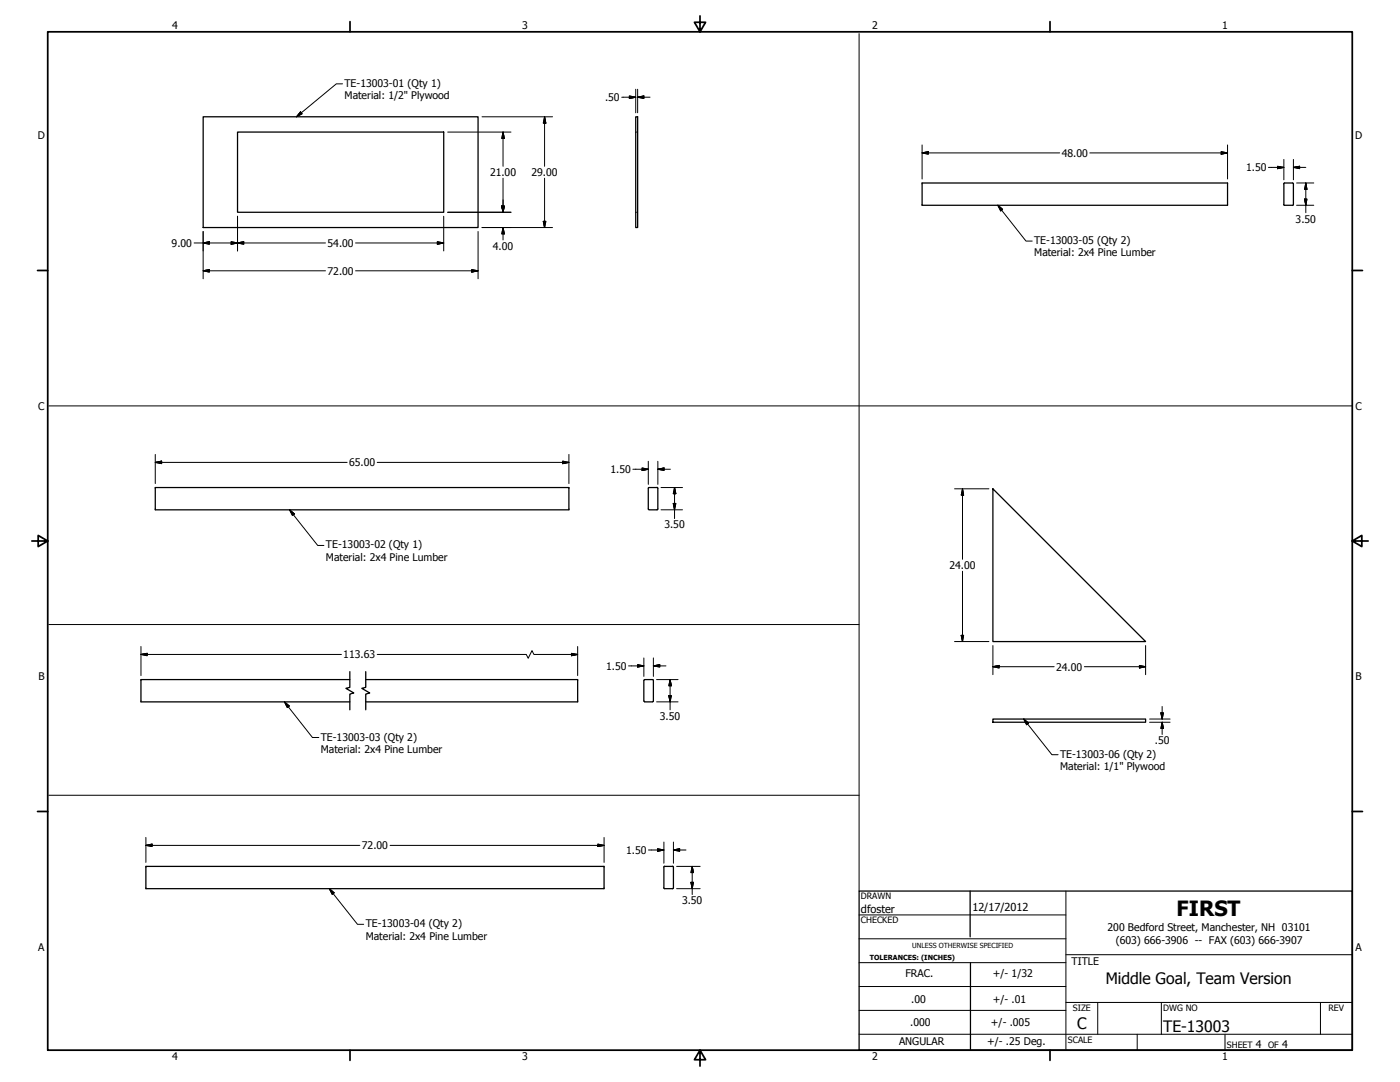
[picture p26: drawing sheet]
<svg xmlns="http://www.w3.org/2000/svg" width="559mm" height="432mm" viewBox="0 0 559 432" stroke-linecap="round" stroke-linejoin="round" font-family="sans-serif">
<defs><g id="words">
<text font-size="8.4" x="469.6" y="365.4">FIRST</text>
<g font-size="6.3">
<text x="441.3" y="392.5">Middle Goal, Team Version</text>
<text x="429.9" y="410.6">C</text>
<text x="464.3" y="411.9">TE-13003</text>
</g>
<g font-size="4.4">
<text x="343.7" y="364.3">dfoster</text>
<text x="388.1" y="363.7">12/17/2012</text>
</g>
<g font-size="4.2">
<text x="68.7" y="11.7">4</text>
<text x="208.4" y="11.7">3</text>
<text x="348.1" y="11.7">2</text>
<text x="487.8" y="11.7">1</text>
<text x="137.5" y="34.6">TE-13003-01 (Qty 1)</text>
<text x="137.5" y="39.7">Material: 1/2&quot; Plywood</text>
<text x="241.5" y="40.3">.50</text>
<text x="15.1" y="55.5">D</text>
<text x="540.9" y="55.5">D</text>
<text x="423.8" y="62.5">48.00</text>
<text x="195.6" y="70.2">21.00</text>
<text x="212.2" y="70.2">29.00</text>
<text x="497.3" y="68.3">1.50</text>
<text x="517.1" y="88.8">3.50</text>
<text x="68.5" y="98.5">9.00</text>
<text x="130.7" y="98.5">54.00</text>
<text x="196.7" y="99.6">4.00</text>
<text x="412.8" y="97.3">TE-13003-05 (Qty 2)</text>
<text x="412.8" y="102.4">Material: 2x4 Pine Lumber</text>
<text x="130.7" y="109.6">72.00</text>
<text x="15.2" y="163.4">C</text>
<text x="541" y="163.4">C</text>
<text x="139.3" y="186.1">65.00</text>
<text x="243.7" y="188.8">1.50</text>
<text x="265.2" y="210.8">3.50</text>
<text x="130.1" y="218.8">TE-13003-02 (Qty 1)</text>
<text x="130.1" y="223.8">Material: 2x4 Pine Lumber</text>
<text x="379" y="227.1">24.00</text>
<text x="137" y="262.7">113.63</text>
<text x="241.9" y="267.2">1.50</text>
<text x="421.6" y="267.6">24.00</text>
<text x="15.3" y="271.4">B</text>
<text x="541.1" y="271.4">B</text>
<text x="263.4" y="287.2">3.50</text>
<text x="128" y="295.5">TE-13003-03 (Qty 2)</text>
<text x="460.9" y="297.1">.50</text>
<text x="128" y="300.5">Material: 2x4 Pine Lumber</text>
<text x="423.2" y="302.4">TE-13003-06 (Qty 2)</text>
<text x="423.2" y="307.4">Material: 1/1&quot; Plywood</text>
<text x="144.5" y="338.9">72.00</text>
<text x="249.9" y="340.7">1.50</text>
<text x="272.2" y="360.9">3.50</text>
<text x="146" y="370.1">TE-13003-04 (Qty 2)</text>
<text x="442.1" y="371.5">200 Bedford Street, Manchester, NH 03101</text>
<text x="146" y="375.1">Material: 2x4 Pine Lumber</text>
<text x="445.3" y="376.6">(603) 666-3906 -- FAX (603) 666-3907</text>
<text x="15.2" y="379.3">A</text>
<text x="541" y="379.3">A</text>
<text x="396.3" y="389.9">+/- 1/32</text>
<text x="427.7" y="385">TITLE</text>
<text x="361.4" y="390.1">FRAC.</text>
<text x="363.7" y="400.2">.00</text>
<text x="396.2" y="400.3">+/- .01</text>
<text x="363.3" y="409.4">.000</text>
<text x="395.5" y="409.6">+/- .005</text>
<text x="358.8" y="417.2">ANGULAR</text>
<text x="394.1" y="416.9">+/- .25 Deg.</text>
<text x="501.3" y="418.3">4</text>
<text x="511.8" y="418.3">4</text>
<text x="68.7" y="423.2">4</text>
<text x="208.4" y="423.2">3</text>
<text x="348.1" y="423.2">2</text>
<text x="487.8" y="423.2">1</text>
</g>
<g font-size="3.5">
<text x="343.7" y="358.9">DRAWN</text>
<text x="343.7" y="368.5">CHECKED</text>
<text x="428.2" y="403.4">SIZE</text>
<text x="464.3" y="403.4">DWG NO</text>
<text x="530.3" y="403.4">REV</text>
<text x="426.2" y="416.1">SCALE</text>
<text x="489.7" y="418.3">SHEET</text>
<text x="506.2" y="418.3">OF</text>
</g>
<g font-size="2.8">
<text x="347.2" y="383">TOLERANCES: (INCHES)</text>
<text x="364.1" y="378.3">UNLESS OTHERWISE SPECIFIED</text>
</g>
</g></defs>
<!-- layer: Visible (ANSI) -->
<g fill="none" stroke="#000" stroke-width=".51">
<path d="M81.1 46.6h109.7v44.2h-109.7zM94.8 52.7h82.3v32h-82.3zM253.7 46.6h.8v44.2h-.8zM368 73h122v8.9h-122zM512.7 73l-.3 .4v8.4l.3 .2M512.8 73l3.4 .2 .1 8.4-.4 .4M512.8 81.9h3.1M62 194.6h165.1v8.9h-165.1zM262.2 194.5l.4 .3v8.3M262.3 194.6l-3.5 .1v8.4M396.3 195.1l61 60.9h-61zM258.8 203.1l.2 .3"/>
<path d="M262.6 203.1l-.4 .4h-3.1M139.6 271.2h-83.3v8.9h83.3M146 271.2h84.6v8.9h-84.6M257 271.5v8.3M257 279.7l.3 .3M260.5 271.2h-3.2l-.3 .3M260.5 271.2l.3 .3v8.2l-.3 .3M257.3 280.1h3.2M396.3 287h61v1.2h-61zM58.2 345.8h182.9v8.8h-182.9zM264.9 354.3l.4 .3M265 346.1v8.2"/>
<path d="M265.3 345.7l-.4 .3M265.3 345.8h3.2M265.3 354.6h3.2M268.4 345.7l.4 .3v8.3l-.4 .3"/>
</g>
<!-- layer: Visible Narrow (ANSI) -->
<path d="M253.7 52.7h.3M254.3 52.7h.2M253.7 84.7h.3M254.3 84.7h.2" fill="none" stroke="#000" stroke-width=".4"/>
<!-- layer: Border (ANSI) -->
<path d="M139.6 268v6.3l-1.6 .4 3.2 1.8-1.6 .5v6.3M146 268v6.3l-1.6 .4 3.2 1.8-1.6 .5v6.3" fill="none" stroke="#000" stroke-width=".51"/>
<!-- layer: Title (ANSI) -->
<g fill="none" stroke="#000" stroke-width=".7">
<path d="M19 12.7h520.8v406.4h-520.8zM139.7 8.6v4.1M279.4 6.3v6.4l-2.2-3.8h4.4l-2.2 3.8M419.1 8.6v4.1M15 107.9h4M539.8 107.9h4M12.7 215.9h6.3l-3.8-2.2v4.4l3.8-2.2M539.8 215.9l3.8 2.2v-4.4l-3.8 2.2h6.3M15 323.8h4M539.8 323.8h4M139.7 419.1v4.1M279.4 419.1l2.2 3.8h-4.4l2.2-3.8v6.3"/>
<path d="M419.1 419.1v4.1"/>
</g>
<!-- layer: Symbol (ANSI) -->
<path d="M342.9 355.6h196.9v63.5h-196.9zM387.2 355.6v18.3M387.3 384.2v34.9" fill="none" stroke="#000" stroke-width=".51"/>
<g fill="none" stroke="#000" stroke-width=".4">
<path d="M136.7 33.5h-2.5l-15.8 13.1M120 44.6l.6 .8-2.2 1.2zM398.3 81.9l1.9 1.7-.8 .6zM398.3 81.9l11.2 14.3h2.5M115.6 203.5l1.9 1.6-.8 .6zM115.6 203.5l11.2 14.2h2.5M113.5 280.1l1.9 1.6-.7 .7zM113.5 280.1l11.2 14.2h2.6M408.6 287l1.9 1.6-.7 .6zM408.6 287l11.3 14.2h2.4M131.4 354.6l1.9 1.7-.7 .6zM131.4 354.6l11.3 14.3h2.5"/>
<path d="M425.4 355.6v63.5M342.9 365.1h82.5M342.9 374.6h82.5M342.9 384.2h82.5M342.9 393.7h82.5M425.4 381h114.4M342.9 412.7h196.9M342.9 403.2h82.5M425.4 400h114.4M438.1 400v12.7M453.9 412.7v6.4M463.5 400v12.7"/>
<path d="M488.9 412.7v6.4M527 400v12.7"/>
</g>
<!-- layer: Sketch Geometry (ANSI) -->
<path d="M342.9 13.4v342.2M19.5 162h520.1M19.5 249.2h323.4M19.5 317.4h323.4" fill="none" stroke="#000" stroke-width=".4"/>
<!-- layer: Dimension (ANSI) -->
<g fill="none" stroke="#000" stroke-width=".4">
<path d="M248.2 38.8h5.5M251.2 38.3l2.5 .5-2.5 .5zM253.7 35.6v9.4M254.5 38.8l2.5-.5v1zM254.5 38.8h5M254.5 35.6v9.4M178.7 52.7h25.3M192.4 46.6h28.1M200.8 52.7l.5 2.5h-1zM200.8 52.7v13.7M217.4 46.6l.5 2.5h-1zM217.4 46.6v19.8"/>
<path d="M368 57.8v13.6M490 57.8v13.6M200.8 71.1v13.6M217.4 71.1v19.7M368 61l2.5-.5v1zM368 61h55M435 61h55M487.4 60.5l2.6 .5-2.6 .5zM506.3 66.8h6.1M509.9 66.4l2.5 .4-2.5 .5zM512.4 63.6v8.2M516.3 66.8l2.4-.4v.9z"/>
<path d="M516.3 66.8h4.9M516.3 63.6v8.2M517.5 73h6.9M520.7 79.4h1l-.5 2.5zM521.2 73l.5 2.6h-1zM521.2 73v11.9M77.5 97h52.4M81.1 97l2.5-.5v1zM81.1 92.4v18.9M92.3 96.5l2.5 .5-2.5 .5zM94.8 97l2.5-.5v1zM94.8 86.3v13.8"/>
<path d="M141.9 97h35.2M174.6 96.5l2.5 .5-2.5 .5zM177.1 86.3v13.8M178.7 84.7h25.3M190.8 92.4v18.9M192.4 90.8h28.1M200.3 82.2h1l-.5 2.5zM200.8 90.8l.5 2.5h-1zM200.8 90.8v5M216.9 88.3h1l-.5 2.5zM517.5 81.9h6.9M81.1 108.1l2.5-.5v1z"/>
<path d="M81.1 108.1h48.8M141.9 108.1h48.9M188.3 107.6l2.5 .5-2.5 .5zM62 184.5l2.5-.5v1zM62 184.5h76.6M62 181.4v11.6M150.6 184.5h76.5M224.6 184l2.5 .5-2.5 .5zM227.1 181.4v11.6M252.6 187.3h6.2M256.3 186.8l2.5 .5-2.5 .5zM258.8 184.1v9.2"/>
<path d="M262.6 187.3l2.4-.5v1zM262.6 187.3h5M262.6 184.1v9.2M263.8 194.6h8.6M269.2 194.6l.5 2.4h-1zM269.2 194.6v12.3M381 195.1h13.7M384.2 195.1l.4 2.5h-.9zM384.2 195.1v28.1M263.8 203.5h8.6M268.7 200.9h1l-.5 2.6zM384.2 228v28"/>
<path d="M56.3 258v11.6M230.6 258v11.6M381 256h13.7M383.7 253.6h.9l-.4 2.4zM396.3 257.6v11.6M457.3 257.6v11.6M56.3 261.2l2.4-.5v1zM56.3 261.2h80M150.6 261.2h59.5l.7 1.5 1.5-3 .8 1.5h17.5M228.1 260.7l2.5 .5-2.5 .5zM250.9 265.7h6.1M254.5 265.2l2.5 .5-2.5 .5z"/>
<path d="M257 262.6v7.3M260.8 265.7l2.5-.5v1zM260.8 265.7h5M260.8 262.6v7.3M262.1 271.2h8.5M267 277.6h1l-.5 2.5zM267.5 271.2l.5 2.5h-1zM267.5 271.2v12.1M396.3 266.1l2.5-.5v1zM396.3 266.1h24.5M432.8 266.1h24.5M454.8 265.6l2.5 .5-2.5 .5z"/>
<path d="M262.1 280.1h8.5M458.9 287h8.1M458.9 288.2h8.1M463.4 284.5h1l-.5 2.5zM463.9 288.2l.5 2.5h-1zM463.9 281.9v5.1M463.9 288.2v4.9M58.2 337.4l2.5-.5v.9zM58.2 337.4h85.4M58.2 334.2v10M155.7 337.4h85.4M238.6 336.9l2.5 .5-2.5 .4z"/>
<path d="M241.1 334.2v10M258.8 339.2h6.2M262.4 338.7l2.6 .5-2.6 .5zM265 336v8.5M268.8 339.2l2.5-.5v1zM268.8 339.2h5M268.8 336v8.5M270.1 345.8h9.4M270.1 354.6h9.4M275.8 352.1h1l-.5 2.5zM276.3 345.8l.5 2.4h-1zM276.3 345.8v11.2"/>
</g>
<g fill="#000" stroke="#000" stroke-width=".4">
<path d="M251.2 39.3l2.5-.5zM251.2 38.3l2.5 .5-2.5 .5zM254.5 38.8l2.5-.5zM254.5 38.8l2.5-.5v1zM200.8 52.7l.5 2.5zM200.8 52.7l.5 2.5h-1zM217.4 46.6l.5 2.5zM217.4 46.6l.5 2.5h-1zM368 61l2.5-.5zM368 61l2.5-.5v1zM487.4 61.5l2.6-.5zM487.4 60.5l2.6 .5-2.6 .5z"/>
<path d="M509.9 67.3l2.5-.5zM509.9 66.4l2.5 .4-2.5 .5zM516.3 66.8l2.4-.4zM516.3 66.8l2.4-.4v.9zM520.7 79.4l.5 2.5zM520.7 79.4h1l-.5 2.5zM521.2 73l.5 2.6zM521.2 73l.5 2.6h-1zM81.1 97l2.5-.5zM81.1 97l2.5-.5v1zM92.3 97.5l2.5-.5zM92.3 96.5l2.5 .5-2.5 .5z"/>
<path d="M94.8 97l2.5-.5zM94.8 97l2.5-.5v1zM174.6 97.5l2.5-.5zM174.6 96.5l2.5 .5-2.5 .5zM200.3 82.2l.5 2.5zM200.3 82.2h1l-.5 2.5zM200.8 90.8l.5 2.5zM200.8 90.8l.5 2.5h-1zM216.9 88.3l.5 2.5zM216.9 88.3h1l-.5 2.5zM81.1 108.1l2.5-.5zM81.1 108.1l2.5-.5v1z"/>
<path d="M188.3 108.6l2.5-.5zM188.3 107.6l2.5 .5-2.5 .5zM62 184.5l2.5-.5zM62 184.5l2.5-.5v1zM224.6 185l2.5-.5zM224.6 184l2.5 .5-2.5 .5zM256.3 187.8l2.5-.5zM256.3 186.8l2.5 .5-2.5 .5zM262.6 187.3l2.4-.5zM262.6 187.3l2.4-.5v1zM269.2 194.6l.5 2.4zM269.2 194.6l.5 2.4h-1z"/>
<path d="M384.2 195.1l.4 2.5zM384.2 195.1l.4 2.5h-.9zM268.7 200.9l.5 2.6zM268.7 200.9h1l-.5 2.6zM383.7 253.6l.5 2.4zM383.7 253.6h.9l-.4 2.4zM56.3 261.2l2.4-.5zM56.3 261.2l2.4-.5v1zM228.1 261.7l2.5-.5zM228.1 260.7l2.5 .5-2.5 .5zM254.5 266.2l2.5-.5zM254.5 265.2l2.5 .5-2.5 .5z"/>
<path d="M260.8 265.7l2.5-.5zM260.8 265.7l2.5-.5v1zM267 277.6l.5 2.5zM267 277.6h1l-.5 2.5zM267.5 271.2l.5 2.5zM267.5 271.2l.5 2.5h-1zM396.3 266.1l2.5-.5zM396.3 266.1l2.5-.5v1zM454.8 266.6l2.5-.5zM454.8 265.6l2.5 .5-2.5 .5zM463.4 284.5l.5 2.5zM463.4 284.5h1l-.5 2.5z"/>
<path d="M463.9 288.2l.5 2.5zM463.9 288.2l.5 2.5h-1zM58.2 337.4l2.5-.5zM58.2 337.4l2.5-.5v.9zM238.6 337.8l2.5-.4zM238.6 336.9l2.5 .5-2.5 .4zM262.4 339.7l2.6-.5zM262.4 338.7l2.6 .5-2.6 .5zM268.8 339.2l2.5-.5zM268.8 339.2l2.5-.5v1zM275.8 352.1l.5 2.5zM275.8 352.1h1l-.5 2.5z"/>
<path d="M276.3 345.8l.5 2.4zM276.3 345.8l.5 2.4h-1z"/>
</g>
<!-- layer: Symbol (ANSI) -->
<path d="M120 44.6l-1.6 2zM120 44.6l.6 .8-2.2 1.2zM398.3 81.9l1.9 1.7zM398.3 81.9l1.9 1.7-.8 .6zM115.6 203.5l1.9 1.6zM115.6 203.5l1.9 1.6-.8 .6zM113.5 280.1l1.9 1.6zM113.5 280.1l1.9 1.6-.7 .7zM408.6 287l1.9 1.6zM408.6 287l1.9 1.6-.7 .6zM131.4 354.6l1.9 1.7zM131.4 354.6l1.9 1.7-.7 .6z" fill="#000" stroke="#000" stroke-width=".4"/>
<use href="#words"/>
</svg>
